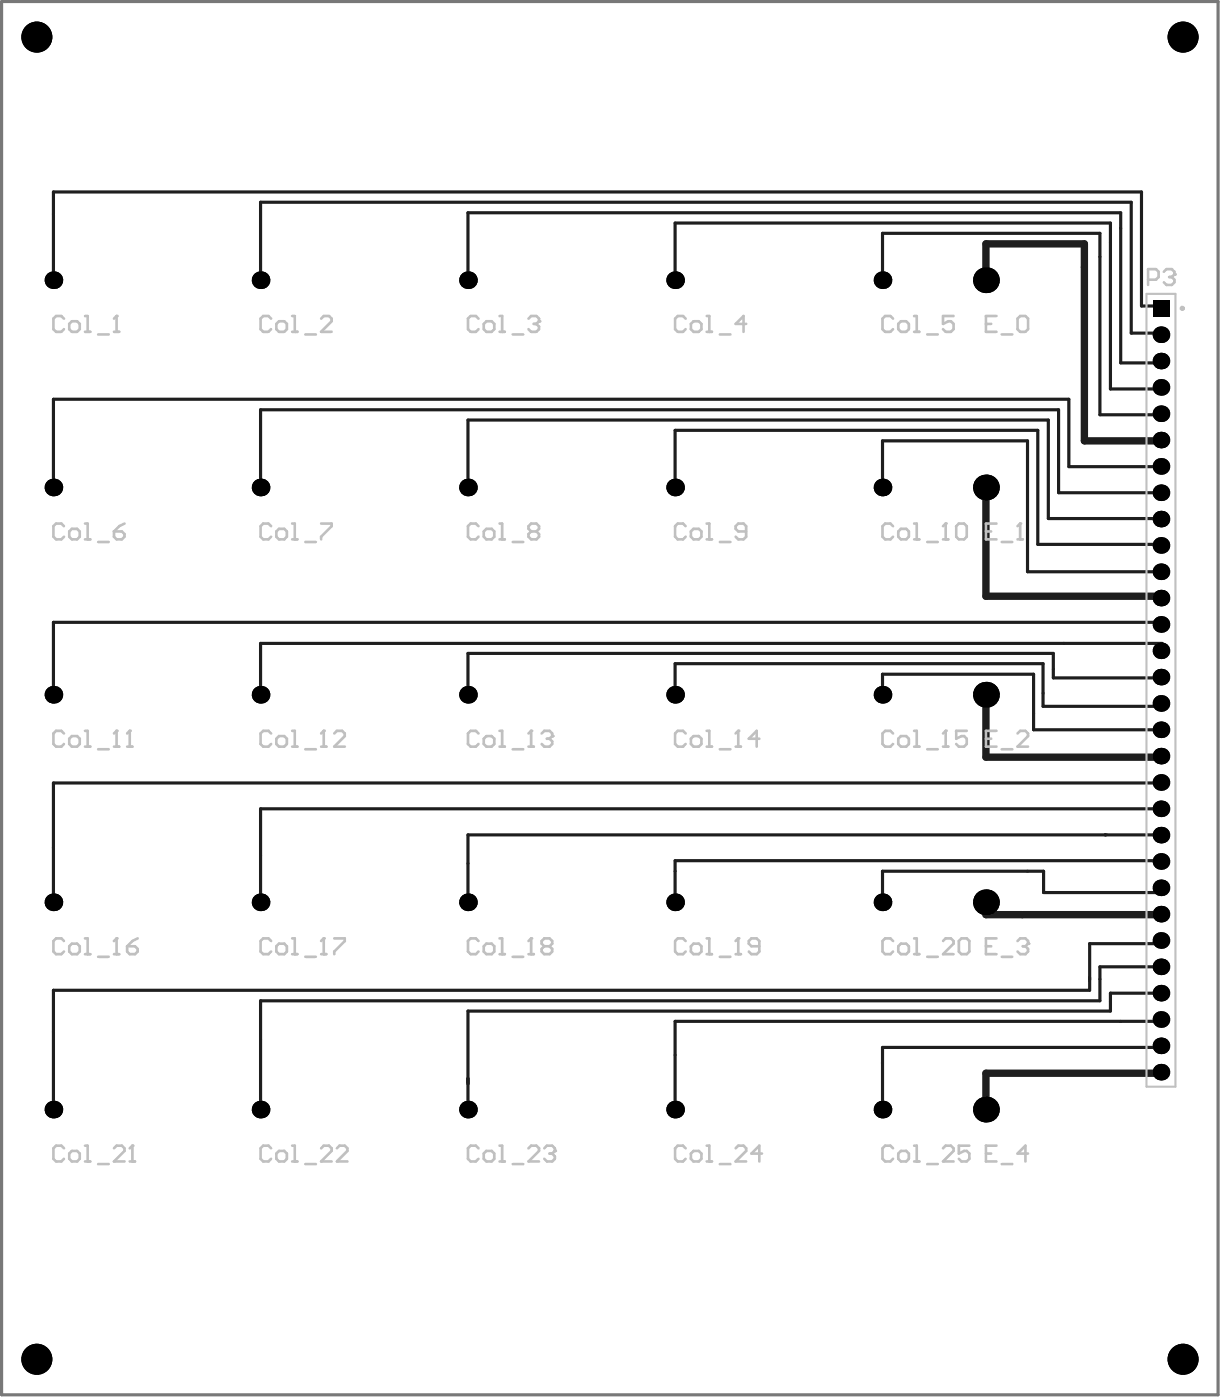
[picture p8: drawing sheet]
<svg xmlns="http://www.w3.org/2000/svg" width="98mm" height="112mm" viewBox="0 0 98 112" stroke-linecap="round" stroke-linejoin="round" font-family="sans-serif">
<path d="M.1 .1h97.5v111.7h-97.5z" fill="none" stroke="#787878" stroke-width=".25"/>
<g fill="#000">
<circle cx="3" cy="3" r="1.24"/>
<circle cx="94.8" cy="3" r="1.24"/>
<circle cx="4.3" cy="39.1" r=".71"/>
<circle cx="4.3" cy="22.5" r=".71"/>
<circle cx="20.9" cy="22.5" r=".71"/>
<circle cx="20.9" cy="39.1" r=".71"/>
<circle cx="37.5" cy="22.5" r=".71"/>
<circle cx="37.5" cy="39.1" r=".71"/>
<circle cx="54.1" cy="39.1" r=".71"/>
<circle cx="54.1" cy="22.5" r=".71"/>
<circle cx="70.7" cy="39.1" r=".71"/>
<circle cx="70.7" cy="22.5" r=".71"/>
<circle cx="79" cy="39.1" r="1.03"/>
<circle cx="79" cy="22.5" r="1.03"/>
<circle cx="93" cy="28.9" r=".66"/>
<circle cx="93" cy="31" r=".66"/>
<circle cx="93" cy="26.8" r=".66"/>
<circle cx="93" cy="35.3" r=".66"/>
<circle cx="93" cy="39.5" r=".66"/>
<circle cx="93" cy="33.2" r=".66"/>
<circle cx="93" cy="37.4" r=".66"/>
<circle cx="4.3" cy="55.7" r=".71"/>
<circle cx="20.9" cy="55.7" r=".71"/>
<circle cx="37.5" cy="55.7" r=".71"/>
<circle cx="54.1" cy="55.7" r=".71"/>
<circle cx="70.7" cy="55.7" r=".71"/>
<circle cx="79" cy="55.7" r="1.03"/>
<circle cx="93" cy="54.3" r=".66"/>
<circle cx="93" cy="56.4" r=".66"/>
<circle cx="93" cy="58.5" r=".66"/>
<circle cx="93" cy="50" r=".66"/>
<circle cx="93" cy="41.6" r=".66"/>
<circle cx="93" cy="43.7" r=".66"/>
<circle cx="93" cy="47.9" r=".66"/>
<circle cx="93" cy="45.8" r=".66"/>
<circle cx="93" cy="52.1" r=".66"/>
<circle cx="4.3" cy="72.3" r=".71"/>
<circle cx="20.9" cy="72.3" r=".71"/>
<circle cx="37.5" cy="72.3" r=".71"/>
<circle cx="54.1" cy="72.3" r=".71"/>
<circle cx="70.7" cy="72.3" r=".71"/>
<circle cx="79" cy="72.3" r="1.03"/>
<circle cx="93" cy="75.4" r=".66"/>
<circle cx="93" cy="69" r=".66"/>
<circle cx="93" cy="64.8" r=".66"/>
<circle cx="93" cy="62.7" r=".66"/>
<circle cx="93" cy="71.1" r=".66"/>
<circle cx="93" cy="77.5" r=".66"/>
<circle cx="93" cy="66.9" r=".66"/>
<circle cx="93" cy="60.6" r=".66"/>
<circle cx="93" cy="79.6" r=".66"/>
<circle cx="93" cy="73.3" r=".66"/>
<circle cx="4.3" cy="88.9" r=".71"/>
<circle cx="20.9" cy="88.9" r=".71"/>
<circle cx="37.5" cy="88.9" r=".71"/>
<circle cx="54.1" cy="88.9" r=".71"/>
<circle cx="70.7" cy="88.9" r=".71"/>
<circle cx="79" cy="88.9" r="1.03"/>
<circle cx="93" cy="85.9" r=".66"/>
<circle cx="93" cy="83.8" r=".66"/>
<circle cx="93" cy="81.7" r=".66"/>
<circle cx="3" cy="108.9" r="1.24"/>
<circle cx="94.8" cy="108.9" r="1.24"/>
</g>
<g fill="#000">
<path d="M92.4 24.1h1.3v1.3h-1.3z" fill-rule="evenodd"/>
<path d="M92.4 24.1h1.3v1.3h-1.3z" fill-rule="evenodd"/>
</g>
<g fill="none" stroke="#1e1e1e" stroke-width=".25">
<path d="M4.3 22.5v-7.1h87.2v9.1h1.6M20.9 22.5v-6.3h69.7v10.5h2.4M20.9 39.1v-6.3h63.9v6.7h8.2M37.5 22.5v-5.5h52.3v12.1h3.3M37.5 39.1v-5.4h46.5v7.9h9M54.1 22.5v-4.6h34.9v13.3h4M54.1 39.1v-4.6h29.1v9.1h9.8M70.7 22.5v-3.8h17.4v14.5h4.9M70.7 39.1v-3.8h11.6v10.5h10.7M93.1 37.4h-7.5v-5.4h-81.3v7.1M54.1 55.7v-2.5h29.5v3.4h9M70.7 55.7v-1.7h12.1v4.5h10.2"/>
<path d="M92.7 49.9h-88.4v5.8M93 54.3h-8.6v-1.9h-46.9v3.3M93.1 51.6h-72.2v4.1M88.6 66.9h.1M93 66.9h-55.5v5.4M93 79.6h-4v1.4h-51.5v7.9M93 69h-38.9v3.3M93 77.5h-4.9v2.7h-67.2v8.7M93 62.7h-88.7v9.6M93 64.8h-72.1v7.5M93.1 71.5h-9.5v-1.7h-12.9v2.5M93.1 75.2l-.4 .4h-5.4v3.8h-83v9.5"/>
<path d="M93 81.7l-.1 .1h-38.8v7.1M93 83.8l-.1 .1h-22.2v5"/>
</g>
<path d="M93 85.9l-.1 .1" fill="none" stroke="#1e1e1e" stroke-width=".21"/>
<path d="M79 22.5v-3h7.9v15.8h6.1M79 39.1v8.7h14M79 55.7v5h13.7M79 72.3v1h14M92.9 86h-13.9v2.9" fill="none" stroke="#1e1e1e" stroke-width=".59"/>
<path d="M91.9 23.5h2.3v63.6h-2.3z" fill="none" stroke="#c0c0c0" stroke-width=".17"/>
<g fill="none" stroke="#c0c0c0" stroke-width=".21">
<path d="M5.1 25.5l-.2-.2h-.4l-.2 .2v.9l.2 .2h.4l.2-.2M5.8 25.7h.4l.2 .3v.4l-.2 .2h-.4l-.3-.2v-.4zM6.8 25.3h.2v1.3M6.8 26.6h.4M7.9 26.8h.8M9.1 26.6h.5M9.3 25.3h.1M9.3 25.3v1.3M9.3 25.3l-.2 .2M21.7 25.5l-.2-.2h-.4l-.2 .2v.9l.2 .2h.4l.2-.2M22.4 25.7h.4l.2 .3v.4l-.2 .2h-.4l-.3-.2v-.4zM23.4 25.3h.2v1.3"/>
<path d="M23.4 26.6h.4M24.5 26.8h.8M25.7 25.5l.2-.2h.5l.2 .2v.2l-.9 .9h.9M38.3 25.5l-.2-.2h-.4l-.2 .2v.9l.2 .2h.4l.2-.2M39 25.7h.4l.2 .3v.4l-.2 .2h-.4l-.2-.2v-.4zM40 25.3h.2v1.3M40 26.6h.4M41.1 26.8h.8M42.3 25.5l.3-.2h.4l.2 .2v.2M42.8 26h.2M43 26l.2 .2v.2l-.2 .2h-.4l-.3-.2M43.2 25.7h.1"/>
<path d="M43.2 25.7l-.2 .3M54.9 25.5l-.2-.2h-.4l-.2 .2v.9l.2 .2h.4l.2-.2M55.6 25.7h.4l.2 .3v.4l-.2 .2h-.4l-.2-.2v-.4zM56.6 25.3h.2v1.3M56.6 26.6h.4M57.7 26.8h.8M59.8 26h-.9l.7-.7v1.3M71.6 25.5l-.3-.2h-.4l-.2 .2v.9l.2 .2h.4l.3-.2M72.2 25.7h.4l.2 .3v.4l-.2 .2h-.4l-.2-.2v-.4zM73.2 25.3h.3v1.3M73.2 26.6h.5M74.3 26.8h.8"/>
<path d="M76.4 25.3h-.8v.7l.4-.3h.2l.2 .3v.4l-.2 .2h-.4l-.2-.2M79 26h.4M79.8 25.3h-.8v1.3h.8M80.3 26.8h.8M81.7 25.3h.5l.2 .2v.9l-.2 .2h-.5l-.2-.2v-.9zM92 22.4h.6l.2-.2v-.4l-.2-.2h-.6v1.2M93.3 21.8l.2-.2h.4l.2 .2v.2M93.7 22.2h.2M93.9 22.2l.2 .2v.2l-.2 .2h-.4l-.2-.2M94.1 22h.1M94.1 22l-.2 .2M5.1 42.2l-.2-.2h-.4l-.2 .2v.8l.2 .2h.4l.2-.2"/>
<path d="M5.1 58.8l-.2-.2h-.4l-.2 .2v.8l.2 .2h.4l.2-.2M5.8 42.4h.4l.2 .2v.4l-.2 .2h-.4l-.3-.2v-.4zM5.8 59h.4l.2 .2v.4l-.2 .2h-.4l-.3-.2v-.4zM6.8 42h.2v1.2M6.8 58.6h.2v1.2M6.8 59.8h.4M6.8 43.2h.4M7.9 43.4h.8M9.1 42.6h.7l.2 .2v.2l-.2 .2h-.5l-.2-.2zM9.1 59.8h.5M9.3 58.6h.1M9.3 58.6v1.2"/>
<path d="M9.3 58.6l-.2 .2M10 42l-.4 .2-.5 .4M10.2 59.8h.4M10.4 58.6h.1M10.4 58.6v1.2M10.4 58.6l-.2 .2M21.7 58.8l-.2-.2h-.4l-.2 .2v.8l.2 .2h.4l.2-.2M21.7 42.2l-.2-.2h-.4l-.2 .2v.8l.2 .2h.4l.2-.2M22.4 59h.4l.2 .2v.4l-.2 .2h-.4l-.3-.2v-.4zM22.4 42.4h.4l.2 .2v.4l-.2 .2h-.4l-.3-.2v-.4zM23.4 58.6h.2v1.2M23.4 59.8h.4"/>
<path d="M23.4 42h.2v1.2M23.4 43.2h.4M24.5 43.4h.8M25.7 59.8h.4M25.7 42h.9v.2l-.9 .8v.2M25.9 58.6h.1M25.9 58.6l-.2 .2M25.9 58.6v1.2M26.8 58.8l.2-.2h.4l.2 .2v.2l-.8 .8h.8M38.3 58.8l-.2-.2h-.4l-.2 .2v.8l.2 .2h.4l.2-.2M38.3 42.2l-.2-.2h-.4l-.2 .2v.8l.2 .2h.4l.2-.2M39 59h.4l.2 .2v.4l-.2 .2h-.4l-.2-.2v-.4z"/>
<path d="M39 42.4h.4l.2 .2v.4l-.2 .2h-.4l-.2-.2v-.4zM40 58.6h.2v1.2M40 59.8h.4M40 42h.2v1.2M40 43.2h.4M41.1 43.4h.8M42.3 59.8h.5M42.6 58.6h.1M42.6 42.6l-.3-.2v-.2l.3-.2h.4l.2 .2v.2l-.2 .2M42.6 42.6l-.3 .2v.2l.3 .2h.4l.2-.2v-.2l-.2-.2M42.6 42.6h.4M42.6 58.6l-.3 .2"/>
<path d="M42.6 58.6v1.2M43.4 58.8l.2-.2h.4l.2 .2v.2M43.8 59.2h.2M44 59.2l.2 .2v.2l-.2 .2h-.4l-.2-.2M44.2 59h.1M44.2 59l-.2 .2M54.9 42.2l-.2-.2h-.4l-.2 .2v.8l.2 .2h.4l.2-.2M54.9 58.8l-.2-.2h-.4l-.2 .2v.8l.2 .2h.4l.2-.2M55.6 42.4h.4l.2 .2v.4l-.2 .2h-.4l-.2-.2v-.4zM55.6 59h.4l.2 .2v.4l-.2 .2h-.4l-.2-.2v-.4zM56.6 58.6h.2v1.2M56.6 59.8h.4"/>
<path d="M56.6 42h.2v1.2M56.6 43.2h.4M57.7 43.4h.8M58.9 59.8h.5M59.2 58.6h.1M59.2 58.6l-.3 .2M59.2 58.6v1.2M59.8 42.6h-.6l-.3-.2v-.2l.3-.2h.4l.2 .2v.8l-.2 .2h-.4l-.3-.2M60.8 59.2h-.8l.6-.6v1.2M71.6 58.8l-.3-.2h-.4l-.2 .2v.8l.2 .2h.4l.3-.2M71.6 42.2l-.3-.2h-.4l-.2 .2v.8l.2 .2h.4l.3-.2M72.2 59h.4l.2 .2v.4l-.2 .2h-.4l-.2-.2v-.4z"/>
<path d="M72.2 42.4h.4l.2 .2v.4l-.2 .2h-.4l-.2-.2v-.4zM73.2 58.6h.3v1.2M73.2 59.8h.5M73.2 42h.3v1.2M73.2 43.2h.5M74.3 43.4h.8M75.6 59.8h.4M75.6 43.2h.4M75.8 58.6h.1M75.8 42h.1M75.8 42l-.2 .2M75.8 42v1.2"/>
<path d="M75.8 58.6v1.2M75.8 58.6l-.2 .2M76.8 42h.4l.3 .2v.8l-.3 .2h-.4l-.2-.2v-.8zM77.5 58.6h-.9v.6l.4-.2h.2l.3 .2v.4l-.3 .2h-.4l-.2-.2M79 42.6h.4M79 59.2h.4M79.8 58.6h-.8v1.2h.8M79.8 42h-.8v1.2h.8M80.3 43.4h.8M81.5 58.8l.2-.2h.5l.2 .2v.2l-.9 .8h.9M81.5 43.2h.5M81.7 42h.1"/>
<path d="M81.7 42v1.2M81.7 42l-.2 .2M5.1 75.4l-.2-.2h-.4l-.2 .2v.8l.2 .3h.4l.2-.3M5.8 75.6h.4l.2 .2v.4l-.2 .3h-.4l-.3-.3v-.4zM6.8 75.2h.2v1.3M6.8 76.5h.4M7.9 76.7h.8M7.9 60h.8M9.1 76.5h.5M9.3 75.2h.1M9.3 75.2v1.3M9.3 75.2l-.2 .2"/>
<path d="M10.2 75.8h.6l.2 .2v.2l-.2 .3h-.4l-.2-.3zM11 75.2l-.4 .2-.4 .4M21.7 75.4l-.2-.2h-.4l-.2 .2v.8l.2 .3h.4l.2-.3M22.4 75.6h.4l.2 .2v.4l-.2 .3h-.4l-.3-.3v-.4zM23.4 75.2h.2v1.3M23.4 76.5h.4M24.5 76.7h.8M24.5 60h.8M25.7 76.5h.4M25.9 75.2h.1M25.9 75.2v1.3M25.9 75.2l-.2 .2"/>
<path d="M26.8 75.2h.8v.2l-.8 .8v.3M38.3 75.4l-.2-.2h-.4l-.2 .2v.8l.2 .3h.4l.2-.3M39 75.6h.4l.2 .2v.4l-.2 .3h-.4l-.2-.3v-.4zM40 75.2h.2v1.3M40 76.5h.4M41.1 76.7h.8M41.1 60h.8M42.3 76.5h.5M42.6 75.2h.1M42.6 75.2l-.3 .2M42.6 75.2v1.3M43.6 75.8l-.2-.2v-.2l.2-.2h.4l.2 .2v.2l-.2 .2"/>
<path d="M43.6 75.8l-.2 .2v.2l.2 .3h.4l.2-.3v-.2l-.2-.2M43.6 75.8h.4M54.9 75.4l-.2-.2h-.4l-.2 .2v.8l.2 .3h.4l.2-.3M55.6 75.6h.4l.2 .2v.4l-.2 .3h-.4l-.2-.3v-.4zM56.6 75.2h.2v1.3M56.6 76.5h.4M57.7 76.7h.8M57.7 60h.8M58.9 76.5h.5M59.2 75.2h.1M59.2 75.2v1.3M59.2 75.2l-.3 .2"/>
<path d="M60.8 75.8h-.6l-.2-.2v-.2l.2-.2h.4l.2 .2v.8l-.2 .3h-.4l-.2-.3M71.6 75.4l-.3-.2h-.4l-.2 .2v.8l.2 .3h.4l.3-.3M72.2 75.6h.4l.2 .2v.4l-.2 .3h-.4l-.2-.3v-.4zM73.2 75.2h.3v1.3M73.2 76.5h.5M74.3 76.7h.8M74.3 60h.8M75.6 75.4l.2-.2h.4l.2 .2v.2l-.8 .9h.8M77 75.2h.5l.2 .2v.8l-.2 .3h-.5l-.2-.3v-.8zM79 75.8h.4M79.8 75.2h-.8v1.3h.8M80.3 76.7h.8"/>
<path d="M80.3 60h.8M81.5 75.4l.2-.2h.5l.2 .2v.2M82 75.8h.2M82.2 75.8l.2 .2v.2l-.2 .3h-.5l-.2-.3M82.4 75.6h.1M82.4 75.6l-.2 .2M5.1 92l-.2-.2h-.4l-.2 .2v.9l.2 .2h.4l.2-.2M5.8 92.2h.4l.2 .2v.5l-.2 .2h-.4l-.3-.2v-.5zM6.8 91.8h.2v1.3M6.8 93.1h.4M7.9 93.3h.8M9.1 92l.2-.2h.5l.2 .2v.2l-.9 .9h.9"/>
<path d="M10.4 93.1h.4M10.6 91.8h.1M10.6 91.8v1.3M10.6 91.8l-.2 .2M21.7 92l-.2-.2h-.4l-.2 .2v.9l.2 .2h.4l.2-.2M22.4 92.2h.4l.2 .2v.5l-.2 .2h-.4l-.3-.2v-.5zM23.4 91.8h.2v1.3M23.4 93.1h.4M24.5 93.3h.8M25.7 92l.2-.2h.5l.2 .2v.2l-.9 .9h.9M27 92l.2-.2h.4l.2 .2v.2l-.8 .9h.8M38.3 92l-.2-.2h-.4l-.2 .2v.9l.2 .2h.4l.2-.2"/>
<path d="M39 92.2h.4l.2 .2v.5l-.2 .2h-.4l-.2-.2v-.5zM40 91.8h.2v1.3M40 93.1h.4M41.1 93.3h.8M42.3 92l.3-.2h.4l.2 .2v.2l-.9 .9h.9M43.6 92l.2-.2h.4l.3 .2v.2M44 92.4h.2M44.2 92.4l.3 .2v.3l-.3 .2h-.4l-.2-.2M44.5 92.2h.1M44.5 92.2l-.3 .2M54.9 92l-.2-.2h-.4l-.2 .2v.9l.2 .2h.4l.2-.2M55.6 92.2h.4l.2 .2v.5l-.2 .2h-.4l-.2-.2v-.5z"/>
<path d="M56.6 91.8h.2v1.3M56.6 93.1h.4M57.7 93.3h.8M58.9 92l.3-.2h.4l.2 .2v.2l-.9 .9h.9M61.1 92.4h-.9l.6-.6v1.3M71.6 92l-.3-.2h-.4l-.2 .2v.9l.2 .2h.4l.3-.2M72.2 92.2h.4l.2 .2v.5l-.2 .2h-.4l-.2-.2v-.5zM73.2 91.8h.3v1.3M73.2 93.1h.5M74.3 93.3h.8M75.6 92l.2-.2h.4l.2 .2v.2l-.8 .9h.8M77.7 91.8h-.9v.6l.4-.2h.3l.2 .2v.5l-.2 .2h-.5l-.2-.2"/>
<path d="M79 92.4h.4M79.8 91.8h-.8v1.3h.8M80.3 93.3h.8M82.4 92.4h-.9l.7-.6v1.3"/>
<circle cx="94.7" cy="24.7" r=".11"/>
</g>
</svg>
